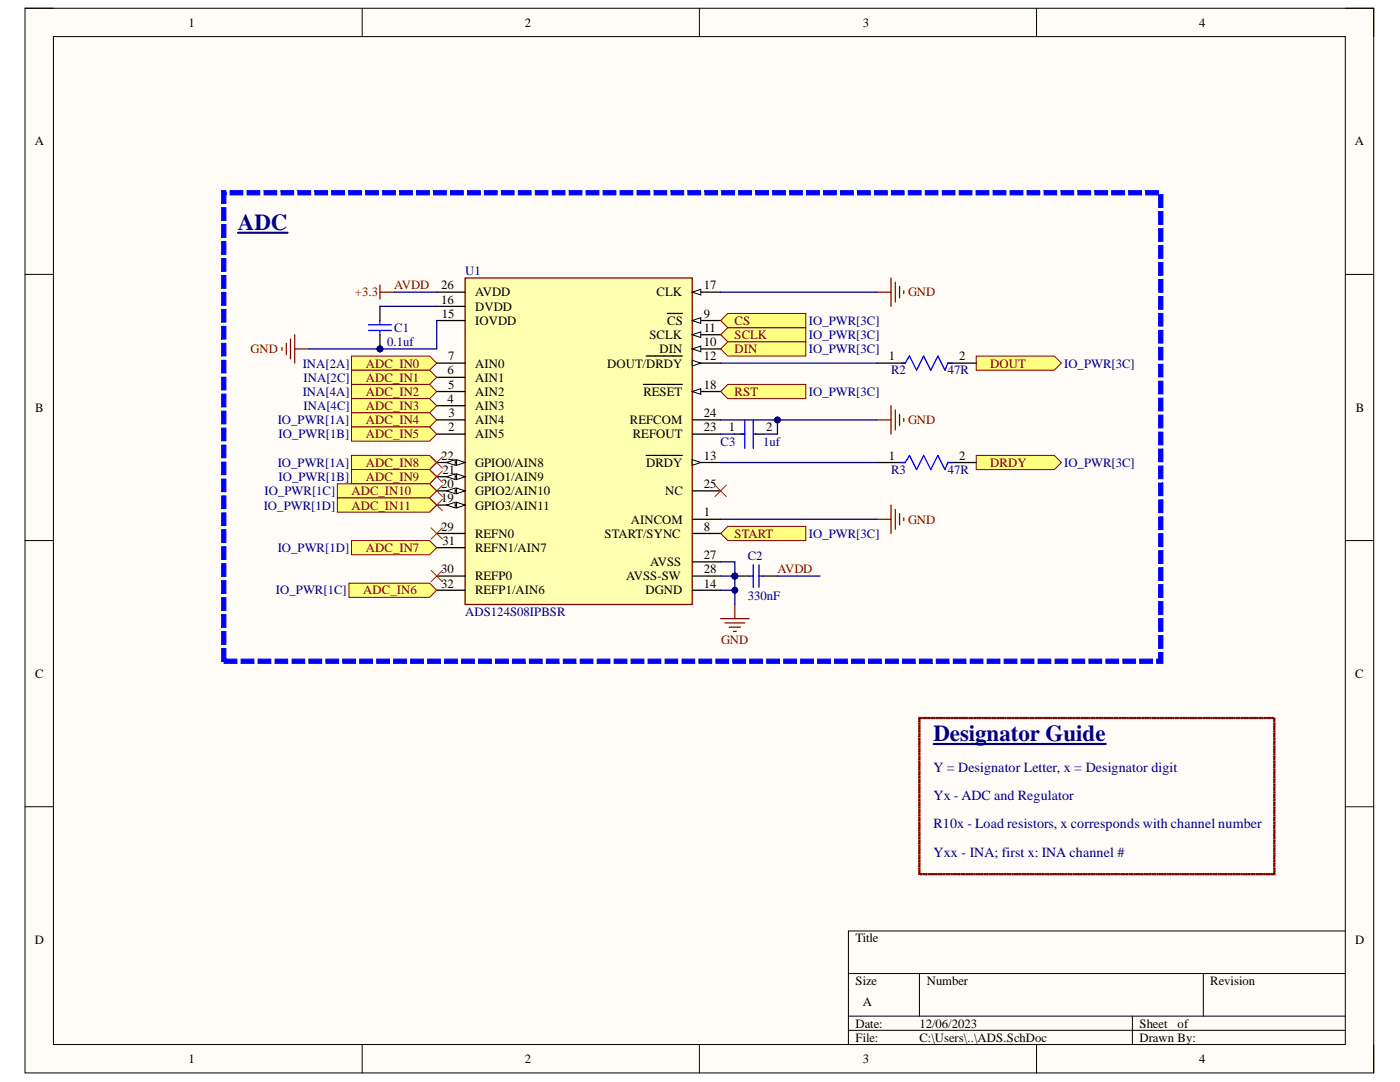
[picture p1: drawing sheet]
<svg xmlns="http://www.w3.org/2000/svg" width="279mm" height="216mm" viewBox="0 0 279 216" stroke-linecap="round" stroke-linejoin="round" font-family="sans-serif">
<defs><g id="words">
<g font-size="4.6" fill="#000080">
<text x="47.5" y="45.9">ADC</text>
<text x="186.3" y="147.9">Designator Guide</text>
</g>
<g font-size="2.8" fill="#000080">
<text x="186.3" y="154">Y = Designator Letter, x = Designator digit</text>
<text x="186.3" y="159.6">Yx - ADC and Regulator</text>
<text x="186.3" y="165.3">R10x - Load resistors, x corresponds with channel number</text>
<text x="186.3" y="171">Yxx - INA; first x: INA channel #</text>
</g>
<g font-size="2.5">
<text x="37.6" y="5.3">1</text>
<text x="104.7" y="5.3">2</text>
<text x="172.2" y="5.3">3</text>
<text x="239.3" y="5.3">4</text>
<text x="6.9" y="29">A</text>
<text x="270.4" y="29">A</text>
<text x="88.1" y="57.7">26</text>
<text x="94.8" y="59.1">AVDD</text>
<text x="131" y="59.1">CLK</text>
<text x="140.4" y="57.7">17</text>
<text x="88.1" y="60.6">16</text>
<text x="88.2" y="63.4">15</text>
<text x="94.8" y="62">DVDD</text>
<text x="94.8" y="64.8">IOVDD</text>
<text x="133.2" y="64.8">CS</text>
<text x="140.4" y="63.4">9</text>
<text x="89.4" y="71.9">7</text>
<text x="129.6" y="67.7">SCLK</text>
<text x="131.6" y="70.5">DIN</text>
<text x="140.4" y="69">10</text>
<text x="140.4" y="71.9">12</text>
<text x="140.4" y="66.2">11</text>
<text x="177.4" y="71.9">1</text>
<text x="191.5" y="71.9">2</text>
<text x="89.3" y="74.7">6</text>
<text x="89.4" y="77.6">5</text>
<text x="94.8" y="73.3">AIN0</text>
<text x="94.8" y="76.1">AIN1</text>
<text x="121.2" y="73.3">DOUT/DRDY</text>
<text x="140.4" y="77.6">18</text>
<text x="7" y="82.1">B</text>
<text x="89.3" y="80.4">4</text>
<text x="89.5" y="83.2">3</text>
<text x="94.8" y="79">AIN2</text>
<text x="94.8" y="81.8">AIN3</text>
<text x="128.4" y="79">RESET</text>
<text x="140.4" y="83.2">24</text>
<text x="270.6" y="82.1">B</text>
<text x="89.4" y="86">2</text>
<text x="94.8" y="84.7">AIN4</text>
<text x="94.8" y="87.5">AIN5</text>
<text x="125.7" y="84.7">REFCOM</text>
<text x="126.3" y="87.5">REFOUT</text>
<text x="140.4" y="86">23</text>
<text x="145.4" y="86">1</text>
<text x="152.9" y="86">2</text>
<text x="88.1" y="91.7">22</text>
<text x="88.3" y="94.6">21</text>
<text x="94.8" y="93.1">GPIO0/AIN8</text>
<text x="128.9" y="93.1">DRDY</text>
<text x="140.4" y="91.7">13</text>
<text x="177.4" y="91.7">1</text>
<text x="191.5" y="91.7">2</text>
<text x="88.1" y="97.4">20</text>
<text x="88.1" y="100.2">19</text>
<text x="94.8" y="96">GPIO1/AIN9</text>
<text x="94.8" y="98.8">GPIO2/AIN10</text>
<text x="94.8" y="101.7">GPIO3/AIN11</text>
<text x="132.7" y="98.8">NC</text>
<text x="140.4" y="97.4">25</text>
<text x="88.1" y="105.9">29</text>
<text x="94.8" y="107.3">REFN0</text>
<text x="120.6" y="107.3">START/SYNC</text>
<text x="125.9" y="104.5">AINCOM</text>
<text x="140.4" y="103">1</text>
<text x="140.4" y="105.9">8</text>
<text x="88.3" y="108.7">31</text>
<text x="94.8" y="110.1">REFN1/AIN7</text>
<text x="129.8" y="112.9">AVSS</text>
<text x="140.4" y="111.6">27</text>
<text x="88.1" y="114.4">30</text>
<text x="88.1" y="117.2">32</text>
<text x="94.8" y="115.8">REFP0</text>
<text x="94.8" y="118.6">REFP1/AIN6</text>
<text x="125" y="115.8">AVSS-SW</text>
<text x="128.8" y="118.6">DGND</text>
<text x="140.4" y="114.4">28</text>
<text x="140.4" y="117.2">14</text>
<text x="7" y="135.3">C</text>
<text x="270.5" y="135.3">C</text>
<text x="6.9" y="188.4">D</text>
<text x="170.7" y="188">Title</text>
<text x="270.5" y="188.4">D</text>
<text x="170.7" y="196.5">Size</text>
<text x="184.9" y="196.5">Number</text>
<text x="241.5" y="196.5">Revision</text>
<text x="172.2" y="200.8">A</text>
<text x="170.7" y="205">Date:</text>
<text x="170.7" y="207.8">File:</text>
<text x="183.5" y="205">12/06/2023</text>
<text x="183.5" y="207.8">C:\Users\..\ADS.SchDoc</text>
<text x="227.4" y="205">Sheet</text>
<text x="227.4" y="207.8">Drawn By:</text>
<text x="235" y="205">of</text>
<text x="37.6" y="212.1">1</text>
<text x="104.7" y="212.1">2</text>
<text x="172.2" y="212.1">3</text>
<text x="239.3" y="212.1">4</text>
</g>
<g font-size="2.5" fill="#800000">
<text x="70.8" y="59.1">+3.3</text>
<text x="78.7" y="57.7">AVDD</text>
<text x="181.2" y="59.1">GND</text>
<text x="146.6" y="64.8">CS</text>
<text x="50" y="70.5">GND</text>
<text x="146.6" y="67.7">SCLK</text>
<text x="146.6" y="70.5">DIN</text>
<text x="73" y="73.3">ADC_IN0</text>
<text x="73" y="76.1">ADC_IN1</text>
<text x="197.6" y="73.3">DOUT</text>
<text x="73" y="79">ADC_IN2</text>
<text x="73" y="81.8">ADC_IN3</text>
<text x="146.6" y="79">RST</text>
<text x="73" y="84.7">ADC_IN4</text>
<text x="73" y="87.5">ADC_IN5</text>
<text x="181.2" y="84.7">GND</text>
<text x="73" y="93.1">ADC_IN8</text>
<text x="197.6" y="93.1">DRDY</text>
<text x="70.1" y="98.8">ADC_IN10</text>
<text x="70.1" y="101.7">ADC_IN11</text>
<text x="73" y="96">ADC_IN9</text>
<text x="146.6" y="107.3">START</text>
<text x="181.2" y="104.5">GND</text>
<text x="73" y="110.1">ADC_IN7</text>
<text x="72.5" y="118.6">ADC_IN6</text>
<text x="155.2" y="114.4">AVDD</text>
<text x="143.9" y="128.6">GND</text>
</g>
<g font-size="2.5" fill="#000080">
<text x="92.8" y="54.9">U1</text>
<text x="161.4" y="64.8">IO_PWR[3C]</text>
<text x="77.2" y="69">0.1uf</text>
<text x="78.7" y="66.2">C1</text>
<text x="161.4" y="67.7">IO_PWR[3C]</text>
<text x="161.4" y="70.5">IO_PWR[3C]</text>
<text x="60.4" y="73.3">INA[2A]</text>
<text x="60.6" y="76.1">INA[2C]</text>
<text x="177.8" y="74.7">R2</text>
<text x="189.2" y="74.7">47R</text>
<text x="212.4" y="73.3">IO_PWR[3C]</text>
<text x="60.4" y="79">INA[4A]</text>
<text x="60.6" y="81.8">INA[4C]</text>
<text x="161.4" y="79">IO_PWR[3C]</text>
<text x="55.4" y="84.7">IO_PWR[1A]</text>
<text x="55.6" y="87.5">IO_PWR[1B]</text>
<text x="143.8" y="88.9">C3</text>
<text x="152.3" y="88.9">1uf</text>
<text x="55.4" y="93.1">IO_PWR[1A]</text>
<text x="177.8" y="94.6">R3</text>
<text x="189.2" y="94.6">47R</text>
<text x="212.4" y="93.1">IO_PWR[3C]</text>
<text x="52.6" y="101.7">IO_PWR[1D]</text>
<text x="52.8" y="98.8">IO_PWR[1C]</text>
<text x="55.6" y="96">IO_PWR[1B]</text>
<text x="161.4" y="107.3">IO_PWR[3C]</text>
<text x="55.4" y="110.1">IO_PWR[1D]</text>
<text x="149.2" y="111.8">C2</text>
<text x="55.1" y="118.6">IO_PWR[1C]</text>
<text x="149.2" y="119.8">330nF</text>
<text x="92.8" y="122.9">ADS124S08IPBSR</text>
</g>
</g></defs>
<path d="M5 1.6h269.2v212.5h-269.2z" fill-rule="evenodd" fill="#fffcf8"/>
<path d="M5 1.6h269.2v212.5h-269.2z" fill="none" stroke="#000" stroke-width=".2"/>
<path d="M10.7 7.3h257.8v201.1h-257.8z" fill-rule="evenodd" fill="#fffcf8"/>
<g fill="none" stroke="#000" stroke-width=".2">
<path d="M5 1.6h5.7M10.7 7.3h257.8v201.1h-257.8zM72.3 1.6v5.7M139.6 1.6v5.7M206.9 1.6v5.7M268.5 1.6h5.7v5.7M5 54.8h5.7M268.5 54.8h5.7M5 107.9h5.7M268.5 107.9h5.7M5 161h5.7M268.5 161h5.7"/>
<path d="M169.3 194.3h99.2M183.5 194.3v8.5M240.2 194.3v8.5M268.5 185.8h-99.2v22.6M72.3 208.4v5.7M139.6 208.4v5.7M169.3 202.8h99.2M169.3 205.6h99.2M206.9 208.4v5.7M226 202.8v5.6M274.2 208.4v5.7"/>
</g>
<path d="M92.8 55.5h45.4v65.1h-45.4z" fill-rule="evenodd" fill="#ffffb0"/>
<path d="M92.8 55.5h45.4v65.1h-45.4z" fill="none" stroke="#800000" stroke-width=".25"/>
<path d="M87.2 58.3h5.6M87.2 61.1h5.6M87.2 64h5.6M87.2 72.5h5.6M87.2 75.3h5.6M87.2 78.1h5.6M87.2 81h5.6M87.2 83.8h5.6M87.2 86.6h5.6M87.2 92.3h5.6" fill="none" stroke="#000" stroke-width=".25"/>
<path d="M91.1 91.7l1.7 .6-1.7 .6z" fill="#f8fcff"/>
<path d="M91.1 91.7l1.7 .6-1.7 .6z" fill="none" stroke="#000" stroke-width=".2"/>
<path d="M89.1 92.3l1.7-.6v1.2z" fill="#f8fcff"/>
<path d="M89.1 92.3l1.7-.6v1.2z" fill="none" stroke="#000" stroke-width=".2"/>
<path d="M87.2 95.1h5.6" fill="none" stroke="#000" stroke-width=".25"/>
<path d="M91.1 94.6l1.7 .5-1.7 .6z" fill="#f8fcff"/>
<path d="M91.1 94.6l1.7 .5-1.7 .6z" fill="none" stroke="#000" stroke-width=".2"/>
<path d="M89.1 95.1l1.7-.5v1.1z" fill="#f8fcff"/>
<path d="M89.1 95.1l1.7-.5v1.1z" fill="none" stroke="#000" stroke-width=".2"/>
<path d="M87.2 98h5.6" fill="none" stroke="#000" stroke-width=".25"/>
<path d="M91.1 97.4l1.7 .6-1.7 .5z" fill="#f8fcff"/>
<path d="M91.1 97.4l1.7 .6-1.7 .5z" fill="none" stroke="#000" stroke-width=".2"/>
<path d="M89.1 98l1.7-.6v1.1z" fill="#f8fcff"/>
<path d="M89.1 98l1.7-.6v1.1z" fill="none" stroke="#000" stroke-width=".2"/>
<path d="M87.2 100.8h5.6" fill="none" stroke="#000" stroke-width=".25"/>
<path d="M91.1 100.2l1.7 .6-1.7 .6z" fill="#f8fcff"/>
<path d="M91.1 100.2l1.7 .6-1.7 .6z" fill="none" stroke="#000" stroke-width=".2"/>
<path d="M89.1 100.8l1.7-.6v1.2z" fill="#f8fcff"/>
<path d="M89.1 100.8l1.7-.6v1.2z" fill="none" stroke="#000" stroke-width=".2"/>
<path d="M138.2 64h5.6M87.2 106.4h5.6M87.2 109.3h5.6M87.2 114.9h5.6M87.2 117.8h5.6" fill="none" stroke="#000" stroke-width=".25"/>
<path d="M138.2 64l1.7-.6v1.1z" fill="#f8fcff"/>
<path d="M138.2 64l1.7-.6v1.1z" fill="none" stroke="#000" stroke-width=".2"/>
<path d="M133.2 62.5h3M138.2 92.3h5.6" fill="none" stroke="#000" stroke-width=".25"/>
<path d="M138.2 91.7l1.7 .6-1.7 .6z" fill="#f8fcff"/>
<path d="M138.2 91.7l1.7 .6-1.7 .6z" fill="none" stroke="#000" stroke-width=".2"/>
<path d="M138.2 78.1h5.6M129 90.9h7.2" fill="none" stroke="#000" stroke-width=".25"/>
<path d="M138.2 78.1l1.7-.5v1.1z" fill="#f8fcff"/>
<path d="M138.2 78.1l1.7-.5v1.1z" fill="none" stroke="#000" stroke-width=".2"/>
<path d="M138.2 58.3h5.6M128.4 76.7h7.8M138.2 103.6h5.6" fill="none" stroke="#000" stroke-width=".25"/>
<path d="M138.2 58.3l1.7-.6v1.2z" fill="#f8fcff"/>
<path d="M138.2 58.3l1.7-.6v1.2z" fill="none" stroke="#000" stroke-width=".2"/>
<path d="M138.2 69.6h5.6" fill="none" stroke="#000" stroke-width=".25"/>
<path d="M138.2 69.6l1.7-.5v1.1z" fill="#f8fcff"/>
<path d="M138.2 69.6l1.7-.5v1.1z" fill="none" stroke="#000" stroke-width=".2"/>
<path d="M138.2 72.5h5.6" fill="none" stroke="#000" stroke-width=".25"/>
<path d="M138.2 71.9l1.7 .6-1.7 .5z" fill="#f8fcff"/>
<path d="M138.2 71.9l1.7 .6-1.7 .5z" fill="none" stroke="#000" stroke-width=".2"/>
<path d="M129 71h7.2M138.2 66.8h5.6M138.2 98h5.6M138.2 83.8h5.6M138.2 86.6h5.6" fill="none" stroke="#000" stroke-width=".25"/>
<path d="M138.2 66.8l1.7-.6v1.2z" fill="#f8fcff"/>
<path d="M138.2 66.8l1.7-.6v1.2z" fill="none" stroke="#000" stroke-width=".2"/>
<path d="M138.2 106.4h5.6M138.2 112.1h5.6M138.2 114.9h5.6M138.2 117.8h5.6" fill="none" stroke="#000" stroke-width=".25"/>
<path d="M70.2 71h15.5l1.5 1.5-1.5 1.4h-15.5z" fill-rule="evenodd" fill="#ffff80"/>
<path d="M70.2 71h15.5l1.5 1.5-1.5 1.4h-15.5z" fill="none" stroke="#800000" stroke-width=".2"/>
<path d="M70.2 73.9h15.5l1.5 1.4-1.5 1.4h-15.5z" fill-rule="evenodd" fill="#ffff80"/>
<path d="M70.2 73.9h15.5l1.5 1.4-1.5 1.4h-15.5z" fill="none" stroke="#800000" stroke-width=".2"/>
<path d="M70.2 76.7h15.5l1.5 1.4-1.5 1.4h-15.5z" fill-rule="evenodd" fill="#ffff80"/>
<path d="M70.2 76.7h15.5l1.5 1.4-1.5 1.4h-15.5z" fill="none" stroke="#800000" stroke-width=".2"/>
<path d="M70.2 79.5h15.5l1.5 1.5-1.5 1.4h-15.5z" fill-rule="evenodd" fill="#ffff80"/>
<path d="M70.2 79.5h15.5l1.5 1.5-1.5 1.4h-15.5z" fill="none" stroke="#800000" stroke-width=".2"/>
<path d="M70.2 82.4h15.5l1.5 1.4-1.5 1.4h-15.5z" fill-rule="evenodd" fill="#ffff80"/>
<path d="M70.2 82.4h15.5l1.5 1.4-1.5 1.4h-15.5z" fill="none" stroke="#800000" stroke-width=".2"/>
<path d="M70.2 85.2h15.5l1.5 1.4-1.5 1.4h-15.5z" fill-rule="evenodd" fill="#ffff80"/>
<path d="M70.2 85.2h15.5l1.5 1.4-1.5 1.4h-15.5z" fill="none" stroke="#800000" stroke-width=".2"/>
<path d="M56.3 69.3v.6M57.1 68.5v2.3M58 67.6v4M58.8 66.8v5.7M58.8 69.6h2.9M175 83.8h2.8M177.8 81v5.6M178.7 81.8v4M179.5 82.7v2.2M180.4 83.5v.6" fill="none" stroke="#800000" stroke-width=".25"/>
<path d="M69.6 116.4h16.1l1.5 1.4-1.5 1.4h-16.1z" fill-rule="evenodd" fill="#ffff80"/>
<path d="M69.6 116.4h16.1l1.5 1.4-1.5 1.4h-16.1z" fill="none" stroke="#800000" stroke-width=".2"/>
<path d="M70.2 107.9h15.5l1.5 1.4-1.5 1.4h-15.5z" fill-rule="evenodd" fill="#ffff80"/>
<path d="M70.2 107.9h15.5l1.5 1.4-1.5 1.4h-15.5z" fill="none" stroke="#800000" stroke-width=".2"/>
<path d="M70.2 90.9h15.5l1.5 1.4-1.5 1.4h-15.5z" fill-rule="evenodd" fill="#ffff80"/>
<path d="M70.2 90.9h15.5l1.5 1.4-1.5 1.4h-15.5z" fill="none" stroke="#800000" stroke-width=".2"/>
<path d="M70.2 93.7h15.5l1.5 1.4-1.5 1.4h-15.5z" fill-rule="evenodd" fill="#ffff80"/>
<path d="M70.2 93.7h15.5l1.5 1.4-1.5 1.4h-15.5z" fill="none" stroke="#800000" stroke-width=".2"/>
<path d="M67.3 96.5h18.4l1.5 1.5-1.5 1.4h-18.4z" fill-rule="evenodd" fill="#ffff80"/>
<path d="M67.3 96.5h18.4l1.5 1.5-1.5 1.4h-18.4z" fill="none" stroke="#800000" stroke-width=".2"/>
<path d="M67.3 99.4h18.4l1.5 1.4-1.5 1.4h-18.4z" fill-rule="evenodd" fill="#ffff80"/>
<path d="M67.3 99.4h18.4l1.5 1.4-1.5 1.4h-18.4z" fill="none" stroke="#800000" stroke-width=".2"/>
<path d="M75.8 56.9v2.8M75.8 58.3h2.9M143.8 123.4h5.7M144.7 124.3h3.9M145.5 125.1h2.3M146.4 126h.5M146.7 120.6v2.8" fill="none" stroke="#800000" stroke-width=".25"/>
<circle cx="75.8" cy="69.6" r=".57" fill="#000080"/>
<circle cx="75.8" cy="69.6" r=".57" fill="none" stroke="#000080" stroke-width=".2"/>
<path d="M75.8 66.8v2.8" fill="none" stroke="#000" stroke-width=".25"/>
<circle cx="75.8" cy="69.6" r=".57" fill="#000080"/>
<circle cx="75.8" cy="69.6" r=".57" fill="none" stroke="#000080" stroke-width=".2"/>
<path d="M75.8 61.1v2.9" fill="none" stroke="#000" stroke-width=".25"/>
<path d="M73.6 64.8h4.5M73.6 65.9h4.5M75.8 64v.8M75.8 65.9v.9" fill="none" stroke="#00f" stroke-width=".25"/>
<circle cx="146.7" cy="114.9" r=".57" fill="#000080"/>
<circle cx="146.7" cy="114.9" r=".57" fill="none" stroke="#000080" stroke-width=".2"/>
<path d="M146.7 114.9h2.8M152.3 114.9h2.9" fill="none" stroke="#000" stroke-width=".25"/>
<circle cx="146.7" cy="114.9" r=".57" fill="#000080"/>
<circle cx="146.7" cy="114.9" r=".57" fill="none" stroke="#000080" stroke-width=".2"/>
<path d="M147.8 86.6h.8M148.6 83.8v5.7M150.3 83.8v5.7M150.6 86.6h.3M149.5 114.9h.8M150.3 112.7v4.5M151.5 112.7v4.5M151.5 114.9h.8" fill="none" stroke="#00f" stroke-width=".25"/>
<path d="M175 58.3h2.8M177.8 55.5v5.6M178.7 56.3v4M179.5 57.2v2.2M180.4 58v.6M175 103.6h2.8M177.8 100.8v5.6M178.7 101.6v4M179.5 102.5v2.2M180.4 103.3v.6" fill="none" stroke="#800000" stroke-width=".25"/>
<path d="M142.7 96.8l2.3 2.3M145 96.8l-2.3 2.3M86 105.3l2.3 2.3M86 113.8l2.3 2.3M88.3 105.3l-2.3 2.3M88.3 113.8l-2.3 2.3" fill="none" stroke="#f00" stroke-width=".2"/>
<path d="M146.7 86.6h1.9M150.6 86.6h1.7" fill="none" stroke="#000" stroke-width=".25"/>
<path d="M143.8 66.8l1.4-1.4h15.6v2.8h-15.6z" fill-rule="evenodd" fill="#ffff80"/>
<path d="M143.8 66.8l1.4-1.4h15.6v2.8h-15.6z" fill="none" stroke="#800000" stroke-width=".2"/>
<path d="M143.8 64l1.4-1.5h15.6v2.9h-15.6z" fill-rule="evenodd" fill="#ffff80"/>
<path d="M143.8 64l1.4-1.5h15.6v2.9h-15.6z" fill="none" stroke="#800000" stroke-width=".2"/>
<path d="M143.8 69.6l1.4-1.4h15.6v2.8h-15.6z" fill-rule="evenodd" fill="#ffff80"/>
<path d="M143.8 69.6l1.4-1.4h15.6v2.8h-15.6z" fill="none" stroke="#800000" stroke-width=".2"/>
<path d="M143.8 78.1l1.4-1.4h15.6v2.8h-15.6z" fill-rule="evenodd" fill="#ffff80"/>
<path d="M143.8 78.1l1.4-1.4h15.6v2.8h-15.6z" fill="none" stroke="#800000" stroke-width=".2"/>
<path d="M194.8 71h15.6l1.4 1.5-1.4 1.4h-15.6z" fill-rule="evenodd" fill="#ffff80"/>
<path d="M194.8 71h15.6l1.4 1.5-1.4 1.4h-15.6z" fill="none" stroke="#800000" stroke-width=".2"/>
<path d="M194.8 90.9h15.6l1.4 1.4-1.4 1.4h-15.6z" fill-rule="evenodd" fill="#ffff80"/>
<path d="M194.8 90.9h15.6l1.4 1.4-1.4 1.4h-15.6z" fill="none" stroke="#800000" stroke-width=".2"/>
<path d="M143.8 106.4l1.4-1.4h15.6v2.9h-15.6z" fill-rule="evenodd" fill="#ffff80"/>
<path d="M143.8 106.4l1.4-1.4h15.6v2.9h-15.6z" fill="none" stroke="#800000" stroke-width=".2"/>
<path d="M175 72.5h5.7M189.2 72.5h5.6M175 92.3h5.7M189.2 92.3h5.6" fill="none" stroke="#000" stroke-width=".25"/>
<path d="M179.8 72.5h.9l.8-1.5 1.4 2.9 1.4-2.9 1.5 2.9 1.4-2.9 1.4 2.9 .6-1.4h.8M179.8 92.3h.9l.8-1.4 1.4 2.8 1.4-2.8 1.5 2.8 1.4-2.8 1.4 2.8 .6-1.4h.8" fill="none" stroke="#00f" stroke-width=".25"/>
<path d="M47.5 46.4h9.9M186.3 148.5h34.4" fill="none" stroke="#000080" stroke-width=".42"/>
<path d="M183.4 173.7h.2v.7h-.2zM183.4 173.2h.2v.2h-.2zM183.4 172.1h.2v.8h-.2zM183.4 171.6h.2v.3h-.2zM183.4 170.6h.2v.8h-.2zM183.4 170.1h.2v.3h-.2zM183.4 169.1h.2v.8h-.2zM183.4 168.6h.2v.3h-.2zM183.4 167.6h.2v.7h-.2zM183.4 167.1h.2v.2h-.2zM183.4 166.1h.2v.7h-.2zM183.4 165.6h.2v.2h-.2zM183.4 164.5h.2v.8h-.2zM183.4 164h.2v.3h-.2zM183.4 163h.2v.8h-.2zM183.4 162.5h.2v.3h-.2zM183.4 161.5h.2v.8h-.2zM183.4 161h.2v.2h-.2zM183.4 160h.2v.7h-.2zM183.4 159.5h.2v.2h-.2zM183.4 158.4h.2v.8h-.2zM183.4 157.9h.2v.3h-.2zM183.4 156.9h.2v.8h-.2zM183.4 156.4h.2v.3h-.2zM183.4 155.4h.2v.8h-.2zM183.4 154.9h.2v.2h-.2zM183.4 153.9h.2v.7h-.2zM183.4 153.4h.2v.2h-.2zM183.4 152.4h.2v.7h-.2zM183.4 151.8h.2v.3h-.2zM183.4 150.8h.2v.8h-.2zM183.4 150.3h.2v.3h-.2zM183.4 149.3h.2v.8h-.2zM183.4 148.8h.2v.3h-.2zM183.4 147.8h.2v.8h-.2zM183.4 147.3h.2v.2h-.2zM183.4 146.3h.2v.7h-.2zM183.4 145.8h.2v.2h-.2zM183.4 144.7h.2v.8h-.2zM183.4 144.2h.2v.3h-.2zM183.4 143.1h.1v.3l.1-.1v.7h-.2zM183.8 143.1h.3v.3h-.3zM184.3 143.1h.8v.3h-.8zM185.3 143.1h.3v.3h-.3zM185.8 143.1h.8v.3h-.8zM186.8 143.1h.3v.3h-.3zM187.4 143.1h.7v.3h-.7zM188.4 143.1h.2v.3h-.2zM188.9 143.1h.7v.3h-.7zM189.9 143.1h.2v.3h-.2zM190.4 143.1h.8v.3h-.8zM191.4 143.1h.3v.3h-.3zM191.9 143.1h.8v.3h-.8zM192.9 143.1h.3v.3h-.3zM193.4 143.1h.8v.3h-.8zM194.5 143.1h.2v.3h-.2zM195 143.1h.7v.3h-.7zM196 143.1h.2v.3h-.2zM196.5 143.1h.7v.3h-.7zM197.5 143.1h.3v.3h-.3zM198 143.1h.8v.3h-.8zM199 143.1h.3v.3h-.3zM199.5 143.1h.8v.3h-.8zM200.5 143.1h.3v.3h-.3zM201.1 143.1h.7v.3h-.7zM202.1 143.1h.2v.3h-.2zM202.6 143.1h.7v.3h-.7zM203.6 143.1h.2v.3h-.2zM204.1 143.1h.8v.3h-.8zM205.1 143.1h.3v.3h-.3zM205.6 143.1h.8v.3h-.8zM206.6 143.1h.3v.3h-.3zM207.1 143.1h.8v.3h-.8zM208.2 143.1h.2v.3h-.2zM208.7 143.1h.7v.3h-.7zM209.7 143.1h.2v.3h-.2zM210.2 143.1h.8v.3h-.8zM211.2 143.1h.3v.3h-.3zM211.7 143.1h.8v.3h-.8zM212.7 143.1h.3v.3h-.3zM213.2 143.1h.8v.3h-.8zM214.3 143.1h.2v.3h-.2zM214.8 143.1h.7v.3h-.7zM215.8 143.1h.2v.3h-.2zM216.3 143.1h.7v.3h-.7zM217.3 143.1h.3v.3h-.3zM217.8 143.1h.8v.3h-.8zM218.8 143.1h.3v.3h-.3zM219.3 143.1h.8v.3h-.8zM220.3 143.1h.3v.3h-.3zM220.9 143.1h.7v.3h-.7zM221.9 143.1h.2v.3h-.2zM222.4 143.1h.7v.3h-.7zM223.4 143.1h.2v.3h-.2zM223.9 143.1h.8v.3h-.8zM224.9 143.1h.3v.3h-.3zM225.4 143.1h.8v.3h-.8zM226.4 143.1h.3v.3h-.3zM226.9 143.1h.8v.3h-.8zM228 143.1h.2v.3h-.2zM228.5 143.1h.7v.3h-.7zM229.5 143.1h.2v.3h-.2zM230 143.1h.8v.3h-.8zM231 143.1h.3v.3h-.3zM231.5 143.1h.8v.3h-.8zM232.5 143.1h.3v.3h-.3zM233 143.1h.8v.3h-.8zM234.1 143.1h.2v.3h-.2zM234.6 143.1h.7v.3h-.7zM235.6 143.1h.2v.3h-.2zM236.1 143.1h.7v.3h-.7zM237.1 143.1h.3v.3h-.3zM237.6 143.1h.8v.3h-.8zM238.6 143.1h.3v.3h-.3zM239.1 143.1h.8v.3h-.8zM240.1 143.1h.3v.3h-.3zM240.7 143.1h.7v.3h-.7zM241.7 143.1h.2v.3h-.2zM242.2 143.1h.7v.3h-.7zM243.2 143.1h.2v.3h-.2zM243.7 143.1h.8v.3h-.8zM244.7 143.1h.3v.3h-.3zM245.2 143.1h.8v.3h-.8zM246.2 143.1h.3v.3h-.3zM246.7 143.1h.8v.3h-.8zM247.8 143.1h.2v.3h-.2zM248.3 143.1h.7v.3h-.7zM249.3 143.1h.2v.3h-.2zM249.8 143.1h.7v.3h-.7zM250.8 143.1h.3v.3h-.3zM251.3 143.1h.8v.3h-.8zM252.3 143.1h.3v.3h-.3zM252.8 143.1h.8v.3h-.8zM253.8 143.1h.3v.3h-.3zM254.2 143.3h.3v.8h-.3zM254.2 144.3h.3v.3h-.3zM254.2 144.8h.3v.8h-.3zM254.2 145.8h.3v.3h-.3zM254.2 146.4h.3v.7h-.3zM254.2 147.4h.3v.2h-.3zM254.2 147.9h.3v.7h-.3zM254.2 148.9h.3v.2h-.3zM254.2 149.4h.3v.8h-.3zM254.2 150.4h.3v.3h-.3zM254.2 150.9h.3v.8h-.3zM254.2 151.9h.3v.3h-.3zM254.2 152.4h.3v.8h-.3zM254.2 153.5h.3v.2h-.3zM254.2 154h.3v.7h-.3zM254.2 155h.3v.2h-.3zM254.2 155.5h.3v.7h-.3zM254.2 156.5h.3v.3h-.3zM254.2 157h.3v.8h-.3zM254.2 158h.3v.3h-.3zM254.2 158.5h.3v.8h-.3zM254.2 159.5h.3v.3h-.3zM254.2 160.1h.3v.7h-.3zM254.2 161.1h.3v.2h-.3zM254.2 161.6h.3v.7h-.3zM254.2 162.6h.3v.2h-.3zM254.2 163.1h.3v.8h-.3zM254.2 164.1h.3v.3h-.3zM254.2 164.6h.3v.8h-.3zM254.2 165.6h.3v.3h-.3zM254.2 166.1h.3v.8h-.3zM254.2 167.2h.3v.2h-.3zM254.2 167.7h.3v.7h-.3zM254.2 168.7h.3v.2h-.3zM254.2 169.2h.3v.8h-.3zM254.2 170.2h.3v.3h-.3zM254.2 170.7h.3v.8h-.3zM254.2 171.7h.3v.3h-.3zM254.2 172.2h.3v.8h-.3zM254.2 173.2h.3v.3h-.3zM254.2 173.8h.3v.8h-.3l.1-.3-.1 .1zM253.7 174.3h.3v.3h-.3zM252.7 174.3h.8v.3h-.8zM252.2 174.3h.3v.3h-.3zM251.2 174.3h.7v.3h-.7zM250.7 174.3h.2v.3h-.2zM249.7 174.3h.7v.3h-.7zM249.2 174.3h.2v.3h-.2zM248.1 174.3h.8v.3h-.8zM247.6 174.3h.3v.3h-.3zM246.6 174.3h.8v.3h-.8zM246.1 174.3h.3v.3h-.3zM245.1 174.3h.8v.3h-.8zM244.6 174.3h.2v.3h-.2zM243.6 174.3h.7v.3h-.7zM243.1 174.3h.2v.3h-.2zM242 174.3h.8v.3h-.8zM241.5 174.3h.3v.3h-.3zM240.5 174.3h.8v.3h-.8zM240 174.3h.3v.3h-.3zM239 174.3h.8v.3h-.8zM238.5 174.3h.2v.3h-.2zM237.5 174.3h.7v.3h-.7zM237 174.3h.2v.3h-.2zM236 174.3h.7v.3h-.7zM235.4 174.3h.3v.3h-.3zM234.4 174.3h.8v.3h-.8zM233.9 174.3h.3v.3h-.3zM232.9 174.3h.8v.3h-.8zM232.4 174.3h.3v.3h-.3zM231.4 174.3h.7v.3h-.7zM230.9 174.3h.2v.3h-.2zM229.9 174.3h.7v.3h-.7zM229.4 174.3h.2v.3h-.2zM228.3 174.3h.8v.3h-.8zM227.8 174.3h.3v.3h-.3zM226.8 174.3h.8v.3h-.8zM226.3 174.3h.3v.3h-.3zM225.3 174.3h.8v.3h-.8zM224.8 174.3h.2v.3h-.2zM223.8 174.3h.7v.3h-.7zM223.3 174.3h.2v.3h-.2zM222.2 174.3h.8v.3h-.8zM221.7 174.3h.3v.3h-.3zM220.7 174.3h.8v.3h-.8zM220.2 174.3h.3v.3h-.3zM219.2 174.3h.8v.3h-.8zM218.7 174.3h.3v.3h-.3zM217.7 174.3h.7v.3h-.7zM217.2 174.3h.2v.3h-.2zM216.2 174.3h.7v.3h-.7zM215.7 174.3h.2v.3h-.2zM214.6 174.3h.8v.3h-.8zM214.1 174.3h.3v.3h-.3zM213.1 174.3h.8v.3h-.8zM212.6 174.3h.3v.3h-.3zM211.6 174.3h.8v.3h-.8zM211.1 174.3h.2v.3h-.2zM210.1 174.3h.7v.3h-.7zM209.6 174.3h.2v.3h-.2zM208.5 174.3h.8v.3h-.8zM208 174.3h.3v.3h-.3zM207 174.3h.8v.3h-.8zM206.5 174.3h.3v.3h-.3zM205.5 174.3h.8v.3h-.8zM205 174.3h.2v.3h-.2zM204 174.3h.7v.3h-.7zM203.5 174.3h.2v.3h-.2zM202.5 174.3h.7v.3h-.7zM201.9 174.3h.3v.3h-.3zM200.9 174.3h.8v.3h-.8zM200.4 174.3h.3v.3h-.3zM199.4 174.3h.8v.3h-.8zM198.9 174.3h.3v.3h-.3zM197.9 174.3h.7v.3h-.7zM197.4 174.3h.2v.3h-.2zM196.4 174.3h.7v.3h-.7zM195.9 174.3h.2v.3h-.2zM194.8 174.3h.8v.3h-.8zM194.3 174.3h.3v.3h-.3zM193.3 174.3h.8v.3h-.8zM192.8 174.3h.3v.3h-.3zM191.8 174.3h.8v.3h-.8zM191.3 174.3h.2v.3h-.2zM190.3 174.3h.7v.3h-.7zM189.8 174.3h.2v.3h-.2zM188.7 174.3h.8v.3h-.8zM188.2 174.3h.3v.3h-.3zM187.2 174.3h.8v.3h-.8zM186.7 174.3h.3v.3h-.3zM185.7 174.3h.8v.3h-.8zM185.2 174.3h.2v.3h-.2zM184.2 174.3h.7v.3h-.7zM183.7 174.3h.2v.3h-.2z" fill="#800000" stroke="#800000" stroke-width=".2"/>
<path d="M44.2 129.4h.9v2.5h-.9zM44.2 126h.9v2.6h-.9zM44.2 122.6h.9v2.6h-.9zM44.2 119.3h.9v2.5h-.9zM44.2 115.9h.9v2.5h-.9zM44.2 112.5h.9v2.5h-.9zM44.2 109.1h.9v2.5h-.9zM44.2 105.7h.9v2.6h-.9zM44.2 102.3h.9v2.6h-.9zM44.2 99h.9v2.5h-.9zM44.2 95.6h.9v2.5h-.9zM44.2 92.2h.9v2.5h-.9zM44.2 88.8h.9v2.5h-.9zM44.2 85.4h.9v2.6h-.9zM44.2 82h.9v2.6h-.9zM44.2 78.7h.9v2.5h-.9zM44.2 75.3h.9v2.5h-.9zM44.2 71.9h.9v2.5h-.9zM44.2 68.5h.9v2.5h-.9zM44.2 65.1h.9v2.6h-.9zM44.2 61.7h.9v2.6h-.9zM44.2 58.4h.9v2.5h-.9zM44.2 55h.9v2.5h-.9zM44.2 51.6h.9v2.5h-.9zM44.2 48.2h.9v2.5h-.9zM44.2 44.8h.9v2.6h-.9zM44.2 41.4h.9v2.6h-.9zM44.2 38h.9v.9h-.4l.4-.4v2.1h-.9zM45.9 38h2.6v.9h-2.6zM49.3 38h2.5v.9h-2.5zM52.7 38h2.5v.9h-2.5zM56.1 38h2.5v.9h-2.5zM59.5 38h2.5v.9h-2.5zM62.8 38h2.6v.9h-2.6zM66.2 38h2.6v.9h-2.6zM69.6 38h2.5v.9h-2.5zM73 38h2.5v.9h-2.5zM76.4 38h2.5v.9h-2.5zM79.8 38h2.5v.9h-2.5zM83.1 38h2.6v.9h-2.6zM86.5 38h2.6v.9h-2.6zM89.9 38h2.5v.9h-2.5zM93.3 38h2.5v.9h-2.5zM96.7 38h2.5v.9h-2.5zM100.1 38h2.5v.9h-2.5zM103.4 38h2.6v.9h-2.6zM106.8 38h2.6v.9h-2.6zM110.2 38h2.6v.9h-2.6zM113.6 38h2.5v.9h-2.5zM117 38h2.5v.9h-2.5zM120.4 38h2.5v.9h-2.5zM123.8 38h2.5v.9h-2.5zM127.1 38h2.6v.9h-2.6zM130.5 38h2.6v.9h-2.6zM133.9 38h2.5v.9h-2.5zM137.3 38h2.5v.9h-2.5zM140.7 38h2.5v.9h-2.5zM144.1 38h2.5v.9h-2.5zM147.4 38h2.6v.9h-2.6zM150.8 38h2.6v.9h-2.6zM154.2 38h2.5v.9h-2.5zM157.6 38h2.5v.9h-2.5zM161 38h2.5v.9h-2.5zM164.4 38h2.5v.9h-2.5zM167.7 38h2.6v.9h-2.6zM171.1 38h2.6v.9h-2.6zM174.5 38h2.6v.9h-2.6zM177.9 38h2.5v.9h-2.5zM181.3 38h2.5v.9h-2.5zM184.7 38h2.5v.9h-2.5zM188 38h2.6v.9h-2.6zM191.4 38h2.6v.9h-2.6zM194.8 38h2.6v.9h-2.6zM198.2 38h2.5v.9h-2.5zM201.6 38h2.5v.9h-2.5zM205 38h2.5v.9h-2.5zM208.4 38h2.5v.9h-2.5zM211.7 38h2.6v.9h-2.6zM215.1 38h2.6v.9h-2.6zM218.5 38h2.5v.9h-2.5zM221.9 38h2.5v.9h-2.5zM225.3 38h2.5v.9h-2.5zM228.7 38h2.5v.9h-2.5zM231.2 38.9h.9v2.5h-.9zM231.2 42.2h.9v2.6h-.9zM231.2 45.6h.9v2.6h-.9zM231.2 49h.9v2.5h-.9zM231.2 52.4h.9v2.5h-.9zM231.2 55.8h.9v2.5h-.9zM231.2 59.2h.9v2.5h-.9zM231.2 62.5h.9v2.6h-.9zM231.2 65.9h.9v2.6h-.9zM231.2 69.3h.9v2.5h-.9zM231.2 72.7h.9v2.5h-.9zM231.2 76.1h.9v2.5h-.9zM231.2 79.5h.9v2.5h-.9zM231.2 82.8h.9v2.6h-.9zM231.2 86.2h.9v2.6h-.9zM231.2 89.6h.9v2.5h-.9zM231.2 93h.9v2.5h-.9zM231.2 96.4h.9v2.5h-.9zM231.2 99.8h.9v2.5h-.9zM231.2 103.1h.9v2.6h-.9zM231.2 106.5h.9v2.6h-.9zM231.2 109.9h.9v2.5h-.9zM231.2 113.3h.9v2.5h-.9zM231.2 116.7h.9v2.5h-.9zM231.2 120.1h.9v2.5h-.9zM231.2 123.4h.9v2.6h-.9zM231.2 126.8h.9v2.6h-.9zM231.2 130.2h.9v2.2h-1.2v-.9h.8l-.5 .4zM227.5 131.5h2.5v.9h-2.5zM224.1 131.5h2.5v.9h-2.5zM220.7 131.5h2.5v.9h-2.5zM217.3 131.5h2.6v.9h-2.6zM213.9 131.5h2.6v.9h-2.6zM210.6 131.5h2.5v.9h-2.5zM207.2 131.5h2.5v.9h-2.5zM203.8 131.5h2.5v.9h-2.5zM200.4 131.5h2.5v.9h-2.5zM197 131.5h2.6v.9h-2.6zM193.6 131.5h2.6v.9h-2.6zM190.2 131.5h2.6v.9h-2.6zM186.9 131.5h2.5v.9h-2.5zM183.5 131.5h2.5v.9h-2.5zM180.1 131.5h2.5v.9h-2.5zM176.7 131.5h2.6v.9h-2.6zM173.3 131.5h2.6v.9h-2.6zM169.9 131.5h2.6v.9h-2.6zM166.6 131.5h2.5v.9h-2.5zM163.2 131.5h2.5v.9h-2.5zM159.8 131.5h2.5v.9h-2.5zM156.4 131.5h2.5v.9h-2.5zM153 131.5h2.6v.9h-2.6zM149.6 131.5h2.6v.9h-2.6zM146.3 131.5h2.5v.9h-2.5zM142.9 131.5h2.5v.9h-2.5zM139.5 131.5h2.5v.9h-2.5zM136.1 131.5h2.5v.9h-2.5zM132.7 131.5h2.6v.9h-2.6zM129.3 131.5h2.6v.9h-2.6zM126 131.5h2.5v.9h-2.5zM122.6 131.5h2.5v.9h-2.5zM119.2 131.5h2.5v.9h-2.5zM115.8 131.5h2.5v.9h-2.5zM112.4 131.5h2.6v.9h-2.6zM109 131.5h2.6v.9h-2.6zM105.6 131.5h2.6v.9h-2.6zM102.3 131.5h2.5v.9h-2.5zM98.9 131.5h2.5v.9h-2.5zM95.5 131.5h2.5v.9h-2.5zM92.1 131.5h2.5v.9h-2.5zM88.7 131.5h2.6v.9h-2.6zM85.3 131.5h2.6v.9h-2.6zM82 131.5h2.5v.9h-2.5zM78.6 131.5h2.5v.9h-2.5zM75.2 131.5h2.5v.9h-2.5zM71.8 131.5h2.5v.9h-2.5zM68.4 131.5h2.6v.9h-2.6zM65 131.5h2.6v.9h-2.6zM61.7 131.5h2.5v.9h-2.5zM58.3 131.5h2.5v.9h-2.5zM54.9 131.5h2.5v.9h-2.5zM51.5 131.5h2.5v.9h-2.5zM48.1 131.5h2.6v.9h-2.6zM44.7 131.5h2.6v.9h-2.6z" fill="#00f" stroke="#00f" stroke-width=".2"/>
<path d="M86 91.2l2.3 2.2M86 94l2.3 2.3M88.3 91.2l-2.3 2.2M88.3 94l-2.3 2.3" fill="none" stroke="#f00" stroke-width=".2"/>
<path d="M75.8 61.1h11.4M87.2 64v5.6h-11.4" fill="none" stroke="#000080" stroke-width=".25"/>
<circle cx="75.8" cy="69.6" r=".57" fill="#000080"/>
<circle cx="75.8" cy="69.6" r=".57" fill="none" stroke="#000080" stroke-width=".2"/>
<path d="M61.7 69.6h14.1" fill="none" stroke="#000080" stroke-width=".25"/>
<circle cx="75.8" cy="69.6" r=".57" fill="#000080"/>
<circle cx="75.8" cy="69.6" r=".57" fill="none" stroke="#000080" stroke-width=".2"/>
<path d="M78.7 58.3h8.5M143.8 117.8h2.9v2.8" fill="none" stroke="#000080" stroke-width=".25"/>
<circle cx="146.7" cy="117.8" r=".57" fill="#000080"/>
<circle cx="146.7" cy="117.8" r=".57" fill="none" stroke="#000080" stroke-width=".2"/>
<path d="M143.8 112.1h2.9v2.8" fill="none" stroke="#000080" stroke-width=".25"/>
<circle cx="146.7" cy="114.9" r=".57" fill="#000080"/>
<circle cx="146.7" cy="114.9" r=".57" fill="none" stroke="#000080" stroke-width=".2"/>
<path d="M143.8 114.9h2.9" fill="none" stroke="#000080" stroke-width=".25"/>
<circle cx="146.7" cy="114.9" r=".57" fill="#000080"/>
<circle cx="146.7" cy="114.9" r=".57" fill="none" stroke="#000080" stroke-width=".2"/>
<path d="M143.8 58.3h31.2M143.8 86.6h2.9M155.2 83.8v2.8h-2.9M143.8 103.6h31.2" fill="none" stroke="#000080" stroke-width=".25"/>
<circle cx="155.2" cy="83.8" r=".57" fill="#000080"/>
<circle cx="155.2" cy="83.8" r=".57" fill="none" stroke="#000080" stroke-width=".2"/>
<path d="M143.8 72.5h31.2M143.8 92.3h31.2M146.7 114.9v2.9M155.2 114.9h8.5" fill="none" stroke="#000080" stroke-width=".25"/>
<circle cx="146.7" cy="114.9" r=".57" fill="#000080"/>
<circle cx="146.7" cy="114.9" r=".57" fill="none" stroke="#000080" stroke-width=".2"/>
<circle cx="146.7" cy="117.8" r=".57" fill="#000080"/>
<circle cx="146.7" cy="117.8" r=".57" fill="none" stroke="#000080" stroke-width=".2"/>
<path d="M143.8 83.8h31.2" fill="none" stroke="#000080" stroke-width=".25"/>
<circle cx="155.2" cy="83.8" r=".57" fill="#000080"/>
<circle cx="155.2" cy="83.8" r=".57" fill="none" stroke="#000080" stroke-width=".2"/>
<path d="M86 96.8l2.3 2.3M86 99.7l2.3 2.2M88.3 96.8l-2.3 2.3M88.3 99.7l-2.3 2.2" fill="none" stroke="#f00" stroke-width=".2"/>
<use href="#words"/>
</svg>
